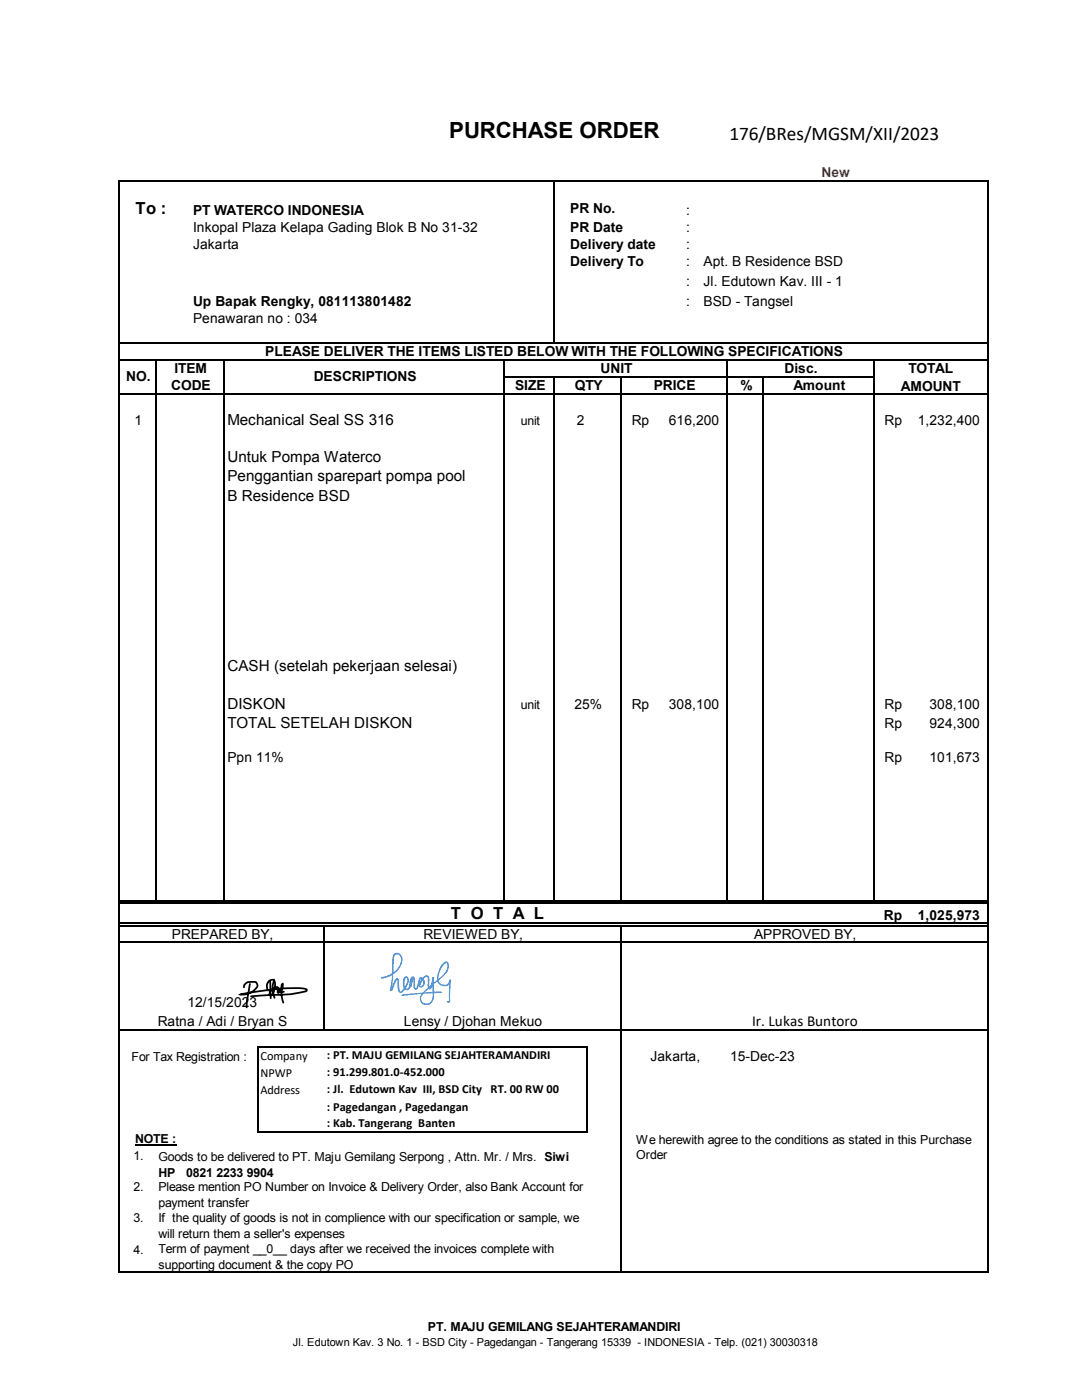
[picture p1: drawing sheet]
<svg xmlns="http://www.w3.org/2000/svg" width="216mm" height="279mm" viewBox="0 0 216 279" stroke-linecap="round" stroke-linejoin="round" font-family="sans-serif">
<defs><g id="words">
<text font-size="4.4" x="89.6" y="27.5">PURCHASE ORDER</text>
<text font-size="3.9" x="145.5" y="27.9">176/BRes/MGSM/XII/2023</text>
<g font-size="3.3">
<text x="27" y="42.8">To :</text>
<text x="90" y="183.3">T O T A L</text>
</g>
<g font-size="3">
<text x="45.4" y="84.8">Mechanical Seal SS 316</text>
<text x="45.4" y="92.2">Untuk Pompa Waterco</text>
<text x="45.4" y="96.1">Penggantian sparepart pompa pool</text>
<text x="45.4" y="100">B Residence BSD</text>
<text x="45.4" y="133.9">CASH (setelah pekerjaan selesai)</text>
<text x="45.4" y="141.6">DISKON</text>
<text x="45.4" y="145.3">TOTAL SETELAH DISKON</text>
<text x="150.1" y="204.7">Ir. Lukas Buntoro</text>
</g>
<text font-size="2.8" fill="#f00" x="164" y="35.4">New</text>
<g font-size="2.8">
<text x="38.5" y="42.9">PT WATERCO INDONESIA</text>
<text x="38.5" y="46.3">Inkopal Plaza Kelapa Gading Blok B No 31-32</text>
<text x="113.8" y="42.6">PR No.</text>
<text x="113.8" y="46.3">PR Date</text>
<text x="136.9" y="42.9">:</text>
<text x="136.9" y="46.3">:</text>
<text x="38.5" y="49.8">Jakarta</text>
<text x="113.8" y="49.7">Delivery date</text>
<text x="113.8" y="53.1">Delivery To</text>
<text x="136.9" y="49.7">:</text>
<text x="136.9" y="53.1">:</text>
<text x="140.4" y="53.1">Apt. B Residence BSD</text>
<text x="136.9" y="57">:</text>
<text x="140.4" y="57">Jl. Edutown Kav. III - 1</text>
<text x="38.5" y="61">Up Bapak Rengky, 081113801482</text>
<text x="38.5" y="64.4">Penawaran no : 034</text>
<text x="136.9" y="61">:</text>
<text x="140.4" y="61">BSD - Tangsel</text>
<text x="52.9" y="71">PLEASE DELIVER THE ITEMS LISTED BELOW WITH THE FOLLOWING SPECIFICATIONS</text>
<text x="25.2" y="76.1">NO.</text>
<text x="34.2" y="77.9">CODE</text>
<text x="34.8" y="74.5">ITEM</text>
<text x="62.6" y="76.1">DESCRIPTIONS</text>
<text x="102.8" y="77.9">SIZE</text>
<text x="114.7" y="77.9">QTY</text>
<text x="119.8" y="74.5">UNIT</text>
<text x="130.4" y="77.9">PRICE</text>
<text x="147.7" y="77.9">%</text>
<text x="156.5" y="74.5">Disc.</text>
<text x="158.3" y="77.9">Amount</text>
<text x="179.8" y="78">AMOUNT</text>
<text x="181.3" y="74.4">TOTAL</text>
<text x="26.8" y="84.8">1</text>
<text x="115.1" y="84.8">2</text>
<text x="126.1" y="84.8">Rp</text>
<text x="133.5" y="84.8">616,200</text>
<text x="176.5" y="84.8">Rp</text>
<text x="183.2" y="84.8">1,232,400</text>
<text x="114.6" y="141.6">25%</text>
<text x="126.1" y="141.6">Rp</text>
<text x="133.5" y="141.6">308,100</text>
<text x="176.5" y="141.6">Rp</text>
<text x="185.5" y="141.6">308,100</text>
<text x="176.5" y="145.3">Rp</text>
<text x="185.5" y="145.3">924,300</text>
<text x="45.4" y="152.1">Ppn 11%</text>
<text x="176.5" y="152.1">Rp</text>
<text x="185.5" y="152.1">101,673</text>
<text x="176.4" y="183.6">Rp</text>
<text x="183.2" y="183.6">1,025,973</text>
<text x="34.3" y="187.4">PREPARED BY,</text>
<text x="84.5" y="187.4">REVIEWED BY,</text>
<text x="150.5" y="187.4">APPROVED BY,</text>
<text x="37.4" y="200.9">12/15/2023</text>
<text x="31.5" y="204.7">Ratna / Adi / Bryan S</text>
<text x="80.6" y="204.7">Lensy / Djohan Mekuo</text>
<text x="129.8" y="211.6">Jakarta,</text>
<text x="145.7" y="211.6">15-Dec-23</text>
</g>
<g font-size="2.5">
<text x="103.9" y="84.8">unit</text>
<text x="103.9" y="141.6">unit</text>
<text x="26.3" y="211.6">For Tax Registration :</text>
<text x="51.9" y="211.5">Company</text>
<text x="51.9" y="214.9">NPWP</text>
<text x="65.2" y="211.4">: PT. MAJU GEMILANG SEJAHTERAMANDIRI</text>
<text x="65.2" y="214.8">: 91.299.801.0-452.000</text>
<text x="51.9" y="218.3">Address</text>
<text x="65.2" y="221.7">: Pagedangan , Pagedangan</text>
<text x="65.2" y="218.1">: Jl. Edutown Kav III, BSD City RT. 00 RW 00</text>
<text x="65.2" y="224.9">: Kab. Tangerang Banten</text>
<text x="26.6" y="231.5">1.</text>
<text x="27" y="228.2">NOTE :</text>
<text x="31.6" y="231.6">Goods to be delivered to PT. Maju Gemilang Serpong , Attn. Mr. / Mrs. Siwi</text>
<text x="127" y="228.2">We herewith agree to the conditions as stated in this Purchase</text>
<text x="127" y="231.3">Order</text>
<text x="26.6" y="237.8">2.</text>
<text x="31.6" y="234.9">HP</text>
<text x="31.6" y="237.7">Please mention PO Number on Invoice &amp; Delivery Order, also Bank Account for</text>
<text x="37.1" y="234.9">0821 2233 9904</text>
<text x="26.6" y="244">3.</text>
<text x="31.6" y="240.8">payment transfer</text>
<text x="31.6" y="243.9">If the quality of goods is not in complience with our specification or sample, we</text>
<text x="26.6" y="250.2">4.</text>
<text x="31.6" y="250.1">Term of payment __0__ days after we received the invoices complete with</text>
<text x="31.6" y="247">will return them a seller's expenses</text>
<text x="31.6" y="253.2">supporting document &amp; the copy PO</text>
<text x="85.4" y="265.6">PT. MAJU GEMILANG SEJAHTERAMANDIRI</text>
</g>
<text font-size="2.2" x="58.4" y="268.5">Jl. Edutown Kav. 3 No. 1 - BSD City - Pagedangan - Tangerang 15339 - INDONESIA - Telp. (021) 30030318</text>
</g></defs>
<g fill="none" stroke="#000" stroke-width=".28">
<path d="M23.8 35.9v218.1M23.9 36.1h173.3M110.6 36.2v32.4M197.1 36.2v217.8M23.9 68.5h173.3M23.9 71.8h173.3M23.9 78.6h173.3M31.1 72v107.6M44.7 72v107.6M100.6 72v107.6M100.8 75.2h73.7M110.6 75.4v104.2"/>
<path d="M123.9 75.4v104.2M145 72v107.6M152.3 75.4v104.2M174.3 72v107.6M23.9 179.8h173M23.9 180.3h173M23.9 184.3h173M23.9 184.8h173M23.9 188.1h173.3M64.6 185v20.7M123.9 185v69M23.9 205.6h173.3"/>
<path d="M51.4 208.8v17.2M51.5 209h65.9M117.2 209.1v16.9M27 228.6h8.1M51.5 225.9h65.9M23.9 253.9h173.3"/>
</g>
<path d="M136.8 23.2h59.2v5.9h-59.2z" fill-rule="evenodd" fill="#fff"/>
<path d="M48.7 197a1.23 1.23 0 0 1 1.5-1 .79 .79 0 0 1 1.1 .3 .79 .79 0 0 1-.2 1 3.6 3.6 0 0 1-3.1 1.2l1.5-.3a43.3 43.3 0 0 1 11.4-.8l.3 .2a1.07 1.07 0 0 1-1 .4l-2.2 .4-7.9 .4M49.9 196.4l-.6 3.2-.1 1.4M53.5 197.7a1.36 1.36 0 0 1-.1-1.5 1.36 1.36 0 0 1 1.3-.7 3.2 3.2 0 0 1-.6 3.1l-.3-.1a1.87 1.87 0 0 1 1.6-1.5v1.2l.1-1 .4 .7a1.08 1.08 0 0 0 .5-1.2v-.4a3 3 0 0 0-.2 2.2l.3 1.6M53.9 195.9l.1 3.3M54.7 195.8a4.3 4.3 0 0 0 .1 3.3M56.6 197.9l-1.1 .3" fill="none" stroke="#000" stroke-width=".35"/>
<g fill="#39f">
<path d="M78.6 190.4a1.21 1.21 0 0 1 1.5 .2 1.21 1.21 0 0 1 .1 1.4l-.5 1.3-1 1-1.6 .8-1 .2-.1-.2 .1-.1 1.2-.3 1-.5 .7-.6 .6-.7a1.56 1.56 0 0 0-.2-2.4 .94 .94 0 0 0-.8 1.3l-.2 3.6-.4 2.2 .7-1.8a.49 .49 0 0 1 .4-.5 .49 .49 0 0 1 .5 .3v.7a1.87 1.87 0 0 0 .3 1.6l.9-1a1.45 1.45 0 0 0 .2-1.8 1.71 1.71 0 0 0 .1 2.2 2.25 2.25 0 0 0 1-1.8l.1-.3h.1l-.1 1.2a.34 .34 0 0 1 0 .4 .34 .34 0 0 1-.4 0 2.03 2.03 0 0 1 .4-1.9 .78 .78 0 0 1 .6 1l.2 1.3 .5-1.7a.52 .52 0 0 1 .5-.5 .52 .52 0 0 1 .6 .5 .91 .91 0 0 1 .1 1 .91 .91 0 0 1-1 .5l-.1-.3a2.78 2.78 0 0 1 1.5-2.1 1.04 1.04 0 0 1 .6 1.5v1.1l.3-.5 .3-1.6h.2l.1 3.1a1.85 1.85 0 0 1-1.6 2.4 1.33 1.33 0 0 1-1.2-1 1.33 1.33 0 0 1 .6-1.5l4-3.5a1.96 1.96 0 0 0 .7-2.4l-.9 .8-.6 1.5a1.33 1.33 0 0 0 .7 1.9 1.1 1.1 0 0 0 1.5-.8v3.9a.4 .4 0 0 1-.2 .6 .4 .4 0 0 1-.5-.2l.4-.1 .1 .1v-4.1v-.2l.3-.1a1.32 1.32 0 0 1-.8 1.3 1.32 1.32 0 0 1-1.5-.4 3.3 3.3 0 0 1 .1-3.1 2.07 2.07 0 0 1 1.5-1.4 1.59 1.59 0 0 1 .1 2l-1 1.1-3.5 3a1.28 1.28 0 0 0-.3 2.2 1.33 1.33 0 0 0 1.4-.2 1.33 1.33 0 0 0 .4-1.3l-.1-2.9a.65 .65 0 0 1 .4-.8l-.1 .7a2.92 2.92 0 0 1-.7 1.8 .77 .77 0 0 1-.5-1v-1.5a1.19 1.19 0 0 0-1.1 1l-.4 .7a.69 .69 0 0 0 .7-.5 .69 .69 0 0 0-.4-.8l-.1-.2-.5 1.7a.56 .56 0 0 1-.6 .6 .56 .56 0 0 1-.4-.8l-.1-1.6-.2 .4-.3 1.4v-1.1a.38 .38 0 0 1 .1-.5 .38 .38 0 0 1 .4-.1l-.1 .5a2.99 2.99 0 0 1-.9 1.9 1.23 1.23 0 0 1-1-1.7 .71 .71 0 0 1 .2-.8 .71 .71 0 0 1 .8-.1 2.62 2.62 0 0 1-.6 2.5l-.2 .2a.64 .64 0 0 1-.8 .4 .64 .64 0 0 1-.4-.7l-.1-1.9-.4 .5-.6 1.6-.3 .2-.2-.2 .4-2.3 .1-2.9a3.5 3.5 0 0 1 .3-2z"/>
<path d="M80.1 198.6l.7-.3 6.9-.4 .3-.1 .2 .2-.2 .2-3.7 .1-3.9 .5-.3-.1z"/>
</g>
<use href="#words"/>
</svg>
